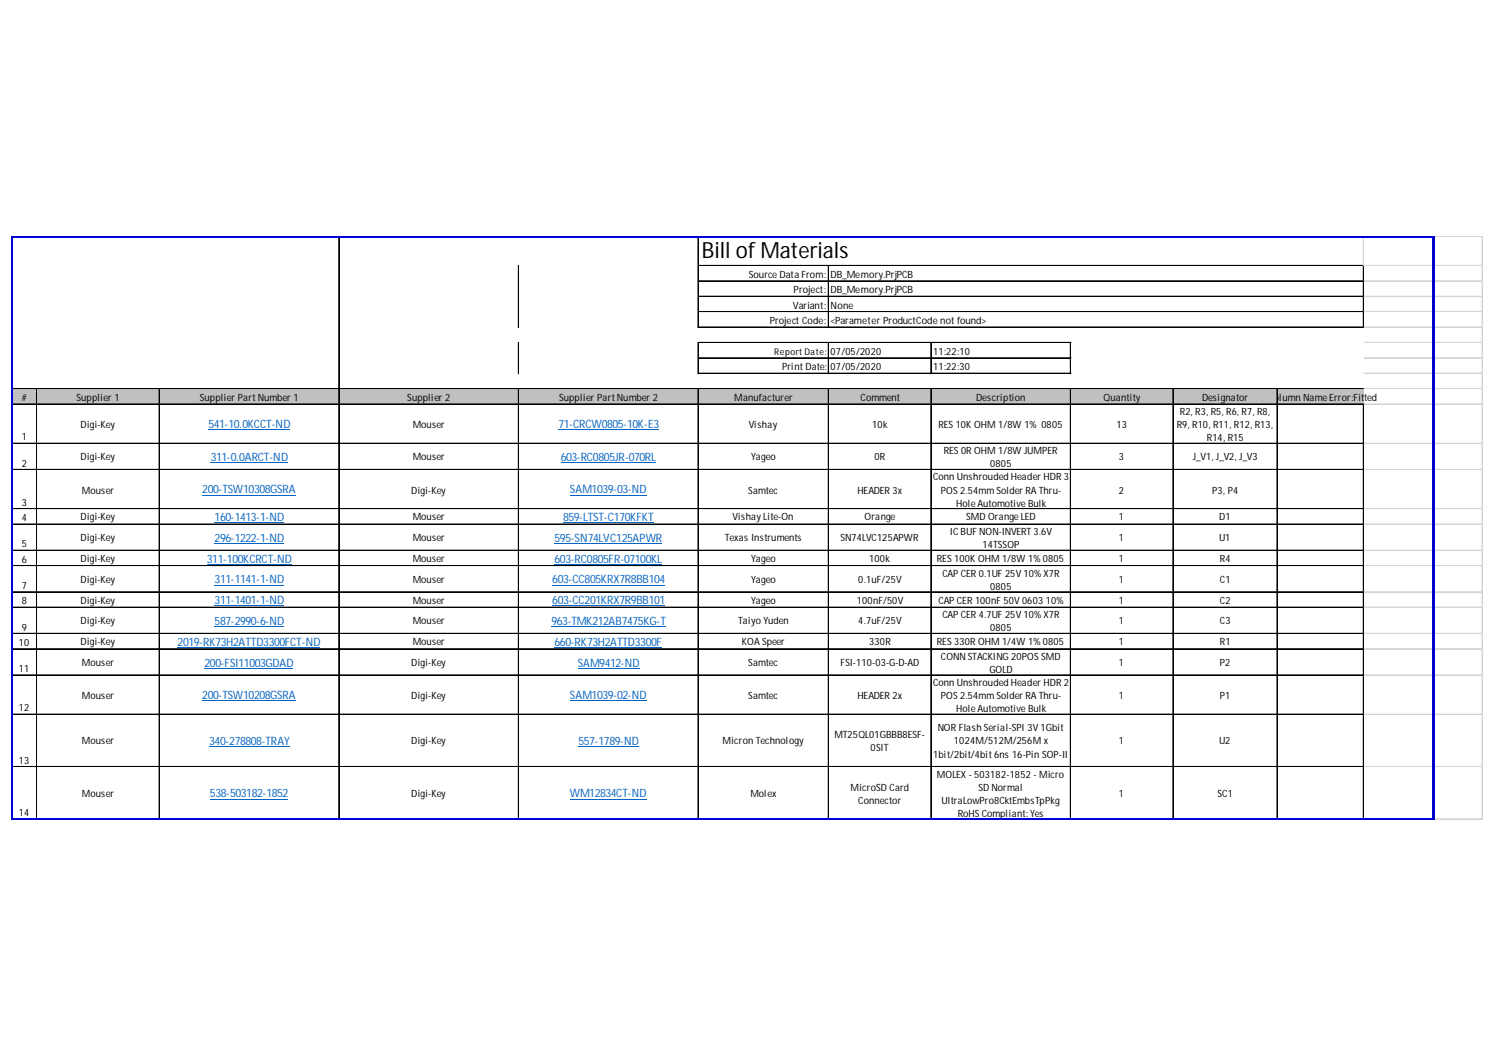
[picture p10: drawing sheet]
<svg xmlns="http://www.w3.org/2000/svg" width="297mm" height="210mm" viewBox="0 0 297 210" stroke-linecap="round" stroke-linejoin="round" font-family="sans-serif">
<defs><g id="words">
<text font-size="4.4" x="139.3" y="51.2">Bill ofMaterials</text>
<g font-size="2.3" fill="#0563c1">
<text x="41.4" y="84.9">541-10.0KCCT-ND</text>
<text x="110.8" y="84.9">71-CRCW0805-10K-E3</text>
<text x="41.8" y="91.5">311-0.0ARCT-ND</text>
<text x="111.3" y="91.5">603-RC0805JR-070RL</text>
<text x="40.1" y="97.9">200-TSW10308GSRA</text>
<text x="113.1" y="97.9">SAM1039-03-ND</text>
<text x="42.6" y="103.4">160-1413-1-ND</text>
<text x="42.6" y="107.5">296-1222-1-ND</text>
<text x="110" y="107.5">595-SN74LVC125APWR</text>
<text x="111.7" y="103.4">859-LTST-C170KFKT</text>
<text x="41.1" y="111.6">311-100KCRCT-ND</text>
<text x="110" y="111.6">603-RC0805FR-07100KL</text>
<text x="42.6" y="115.8">311-1141-1-ND</text>
<text x="42.6" y="119.9">311-1401-1-ND</text>
<text x="109.6" y="115.8">603-CC805KRX7R8BB104</text>
<text x="109.6" y="119.9">603-CC201KRX7R9BB101</text>
<text x="42.6" y="124">587-2990-6-ND</text>
<text x="109.4" y="124">963-TMK212AB7475KG-T</text>
<text x="35.2" y="128.1">2019-RK73H2ATTD3300FCT-ND</text>
<text x="110" y="128.1">660-RK73H2ATTD3300F</text>
<text x="40.6" y="132.3">200-FSI11003GDAD</text>
<text x="114.6" y="132.3">SAM9412-ND</text>
<text x="40.1" y="138.7">200-TSW10208GSRA</text>
<text x="113.1" y="138.7">SAM1039-02-ND</text>
<text x="41.5" y="147.8">340-278808-TRAY</text>
<text x="114.8" y="147.8">557-1789-ND</text>
<text x="41.7" y="158.2">538-503182-1852</text>
<text x="113.1" y="158.2">WM12834CT-ND</text>
</g>
<g font-size="2">
<text x="148.6" y="55.2">Source Data From:</text>
<text x="157.5" y="58.2">Project:</text>
<text x="164.8" y="55.2">DB_Memory.PrjPCB</text>
<text x="164.8" y="58.2">DB_Memory.PrjPCB</text>
<text x="152.7" y="64.3">Project Code:</text>
<text x="157.3" y="61.3">Variant:</text>
<text x="164.8" y="61.3">None</text>
<text x="164.8" y="64.3">&lt;Parameter ProductCode not found&gt;</text>
<text x="164.8" y="70.4">07/05/2020</text>
<text x="185.1" y="70.4">11:22:10</text>
<text x="155.2" y="73.5">Print Date:</text>
<text x="164.8" y="73.5">07/05/2020</text>
<text x="185.1" y="73.5">11:22:30</text>
<text x="4.3" y="79.6">#</text>
<text x="15.2" y="79.6">Supplier 1</text>
<text x="39.7" y="79.6">Supplier PartNumber 1</text>
<text x="80.8" y="79.6">Supplier 2</text>
<text x="111" y="79.6">Supplier PartNumber 2</text>
<text x="145.7" y="79.6">Manufacturer</text>
<text x="170.8" y="79.6">Comment</text>
<text x="193.7" y="79.6">Description</text>
<text x="219" y="79.6">Quantity</text>
<text x="234.1" y="82.3">R2, R3, R5, R6, R7, R8,</text>
<text x="238.5" y="79.6">Designator</text>
<text x="250.8" y="79.6">#Co</text>
<text x="253.8" y="79.6">lumn Name Error:Fit</text>
<text x="270.7" y="79.6">ted</text>
<text x="4.3" y="87.4">1</text>
<text x="16" y="84.9">Digi-Key</text>
<text x="81.9" y="84.9">Mouser</text>
<text x="148.6" y="84.9">Vishay</text>
<text x="173.1" y="84.9">10k</text>
<text x="186.2" y="84.9">RES 10K OHM 1/8W 1% 0805</text>
<text x="221.6" y="84.9">13</text>
<text x="233.5" y="84.9">R9, R10, R11, R12, R13,</text>
<text x="239.5" y="87.5">R14, R15</text>
<text x="4.3" y="92.6">2</text>
<text x="16" y="91.3">Digi-Key</text>
<text x="81.9" y="91.3">Mouser</text>
<text x="149" y="91.3">Yageo</text>
<text x="173.5" y="91.3">0R</text>
<text x="185.1" y="95.3">Conn Unshrouded Header HDR 3</text>
<text x="187.3" y="90.1">RES 0R OHM 1/8W JUMPER</text>
<text x="196.5" y="92.7">0805</text>
<text x="222" y="91.3">3</text>
<text x="236.7" y="91.3">J_V1, J_V2, J_V3</text>
<text x="4.3" y="100.4">3</text>
<text x="16.3" y="97.9">Mouser</text>
<text x="81.6" y="97.9">Digi-Key</text>
<text x="148.4" y="97.9">Samtec</text>
<text x="170.2" y="97.9">HEADER 3x</text>
<text x="186.7" y="97.9">POS 2.54mm Solder RA Thru-</text>
<text x="189.7" y="100.5">Hole Automotive Bulk</text>
<text x="222" y="97.9">2</text>
<text x="240.5" y="97.9">P3, P4</text>
<text x="4.3" y="103.4">4</text>
<text x="16" y="103.3">Digi-Key</text>
<text x="16" y="107.4">Digi-Key</text>
<text x="81.9" y="103.3">Mouser</text>
<text x="81.9" y="107.4">Mouser</text>
<text x="143.8" y="107.4">Texas Instruments</text>
<text x="145.4" y="103.3">Vishay Lite-On</text>
<text x="166.8" y="107.4">SN74LVC125APWR</text>
<text x="171.5" y="103.3">Orange</text>
<text x="188.5" y="106.2">IC BUF NON-INVERT 3.6V</text>
<text x="191.7" y="103.3">SMD Orange LED</text>
<text x="222" y="103.3">1</text>
<text x="222" y="107.4">1</text>
<text x="241.9" y="103.3">D1</text>
<text x="241.9" y="107.4">U1</text>
<text x="4.3" y="108.6">5</text>
<text x="4.3" y="111.7">6</text>
<text x="16" y="111.5">Digi-Key</text>
<text x="81.9" y="111.5">Mouser</text>
<text x="149" y="111.5">Yageo</text>
<text x="172.5" y="111.5">100k</text>
<text x="185.9" y="111.5">RES 100K OHM 1/8W 1% 0805</text>
<text x="194.9" y="108.8">14TSSOP</text>
<text x="222" y="111.5">1</text>
<text x="242.1" y="111.5">R4</text>
<text x="4.3" y="116.8">7</text>
<text x="4.3" y="119.9">8</text>
<text x="16" y="115.6">Digi-Key</text>
<text x="16" y="119.7">Digi-Key</text>
<text x="81.9" y="115.6">Mouser</text>
<text x="81.9" y="119.7">Mouser</text>
<text x="149" y="115.6">Yageo</text>
<text x="149" y="119.7">Yageo</text>
<text x="170" y="119.7">100nF/50V</text>
<text x="170.3" y="115.6">0.1uF/25V</text>
<text x="186.2" y="119.7">CAP CER 100nF 50V 0603</text>
<text x="187" y="114.4">CAP CER 0.1UF 25V 10% X7R</text>
<text x="196.5" y="117">0805</text>
<text x="207.5" y="119.7">10%</text>
<text x="222" y="115.6">1</text>
<text x="222" y="119.7">1</text>
<text x="242.1" y="115.6">C1</text>
<text x="242.1" y="119.7">C2</text>
<text x="4.3" y="125.1">9</text>
<text x="16" y="123.9">Digi-Key</text>
<text x="81.9" y="123.9">Mouser</text>
<text x="146.4" y="123.9">Taiyo Yuden</text>
<text x="170.3" y="123.9">4.7uF/25V</text>
<text x="187" y="122.6">CAP CER 4.7UF 25V 10% X7R</text>
<text x="196.5" y="125.2">0805</text>
<text x="222" y="123.9">1</text>
<text x="242.1" y="123.9">C3</text>
<text x="3.7" y="128.1">10</text>
<text x="16" y="128">Digi-Key</text>
<text x="81.9" y="128">Mouser</text>
<text x="147.2" y="128">KOA Speer</text>
<text x="172.5" y="128">330R</text>
<text x="185.9" y="128">RES 330R OHM 1/4W 1% 0805</text>
<text x="186.7" y="130.9">CONN STACKING 20POS SMD</text>
<text x="222" y="128">1</text>
<text x="242.1" y="128">R1</text>
<text x="3.7" y="133.3">11</text>
<text x="16.3" y="132.1">Mouser</text>
<text x="81.6" y="132.1">Digi-Key</text>
<text x="148.4" y="132.1">Samtec</text>
<text x="166.8" y="132.1">FSI-110-03-G-D-AD</text>
<text x="185.1" y="136.1">Conn Unshrouded Header HDR 2</text>
<text x="196.3" y="133.5">GOLD</text>
<text x="222" y="132.1">1</text>
<text x="242.1" y="132.1">P2</text>
<text x="3.7" y="141.1">12</text>
<text x="16.3" y="138.7">Mouser</text>
<text x="81.6" y="138.7">Digi-Key</text>
<text x="148.4" y="138.7">Samtec</text>
<text x="170.2" y="138.7">HEADER 2x</text>
<text x="186.7" y="138.7">POS 2.54mm Solder RA Thru-</text>
<text x="189.7" y="141.3">Hole Automotive Bulk</text>
<text x="222" y="138.7">1</text>
<text x="242.1" y="138.7">P1</text>
<text x="16.3" y="147.7">Mouser</text>
<text x="81.6" y="147.7">Digi-Key</text>
<text x="143.4" y="147.7">Micron Technology</text>
<text x="165.6" y="146.5">MT25QL01GBBB8ESF-</text>
<text x="172.8" y="149.1">0SIT</text>
<text x="186.1" y="145.1">NOR Flash Serial-SPI 3V 1Gbit</text>
<text x="189.3" y="147.7">1024M/512M/256M x</text>
<text x="222" y="147.7">1</text>
<text x="241.9" y="147.7">U2</text>
<text x="3.7" y="151.5">13</text>
<text x="185.1" y="150.3">1bit/2bit/4bit 6ns 16-Pin SOP-II</text>
<text x="185.9" y="154.3">MOLEX - 503182-1852 - Micro</text>
<text x="3.7" y="161.9">14</text>
<text x="16.3" y="158.1">Mouser</text>
<text x="81.6" y="158.1">Digi-Key</text>
<text x="148.9" y="158.1">Molex</text>
<text x="168.8" y="156.9">MicroSD Card</text>
<text x="170.3" y="159.4">Connector</text>
<text x="186.8" y="159.4">UltraLowPro8CktEmbsTpPkg</text>
<text x="194.2" y="156.9">SD Normal</text>
<text x="222" y="158.1">1</text>
<text x="241.6" y="158.1">SC1</text>
<text x="190" y="162">RoHS Compliant: Yes</text>
</g>
<text font-size="1.8" x="153.6" y="70.4">Report Date:</text>
</g></defs>
<path d="M2.3 77.1h268.4v3.2h-268.4z" fill="#c0c0c0"/>
<g fill="none" stroke="#0563c1" stroke-width=".2">
<path d="M40.1 98.2h18.5M41.4 85.3h16.2M41.8 91.8h15.3M110.8 85.3h19.9M111.3 91.8h18.8M113.1 98.2h15.1M41.1 112h16.8M42.6 103.7h13.7M42.6 107.9h13.7M42.6 116.1h13.7M109.6 116.1h22.3M110 107.9h21.3"/>
<path d="M110 112h21.3M111.7 103.7h17.9M35.2 128.5h28.3M40.1 139h18.5M40.6 132.6h17.6M42.6 120.2h13.7M42.6 124.3h13.7M109.4 124.3h22.7M109.6 120.2h22.3M110 128.5h21.3M113.1 139h15.1M114.6 132.6h12.3"/>
<path d="M41.5 148.2h15.9M41.7 158.6h15.4M113.1 158.6h15.1M114.8 148.2h11.9"/>
</g>
<path d="M2.4 46.9h65" fill="none" stroke="#000" stroke-width=".2"/>
<path d="M164.3 46.9v.1" fill="none" stroke="#d4d4d4" stroke-width=".2"/>
<path d="M164.3 46.9h.2v.1h-.2z" fill="#d4d4d4"/>
<path d="M102.9 52.7v12.3M138.5 46.9v18.1M138.6 46.9v18.1M138.6 52.7h132.1M138.6 55.7h132.1M138.6 55.8h132.1M138.6 58.8h132.1M138.6 61.8h132.1M138.6 61.9h132.1" fill="none" stroke="#000" stroke-width=".2"/>
<path d="M253.4 46.9v.1M270.5 46.9v5.8M270.6 46.9v5.8" fill="none" stroke="#d4d4d4" stroke-width=".2"/>
<path d="M253.4 46.9h.1v.1h-.1z" fill="#d4d4d4"/>
<path d="M164.3 52.8v12.2M164.4 52.8v12.2M270.5 52.8v12.2M270.6 52.8v12.2M138.6 64.9h132.1" fill="none" stroke="#000" stroke-width=".2"/>
<path d="M184.7 46.9v.1" fill="none" stroke="#d4d4d4" stroke-width=".2"/>
<path d="M184.7 46.9h.1v.1h-.1z" fill="#d4d4d4"/>
<path d="M138.6 67.9h73.9M138.6 68h73.9" fill="none" stroke="#000" stroke-width=".2"/>
<path d="M212.4 46.9v.1" fill="none" stroke="#d4d4d4" stroke-width=".2"/>
<path d="M212.4 46.9h.1v.1h-.1z" fill="#d4d4d4"/>
<path d="M232.7 46.9v.1" fill="none" stroke="#d4d4d4" stroke-width=".2"/>
<path d="M232.7 46.9h.2v.1h-.2z" fill="#d4d4d4"/>
<g fill="none" stroke="#000" stroke-width=".2">
<path d="M2.2 46.9v115.7M2.3 46.9v115.7M67.2 47v115.6M67.3 47v115.6M2.4 77.1h268.3M2.4 77.2h268.3M7.2 77.2v85.4M7.3 77.2v85.4M31.6 77.2v85.4M102.9 67.9v6.3M102.9 77.2v85.4M138.5 67.9v6.3"/>
<path d="M138.5 77.2v85.4M138.6 67.9v6.3M138.6 77.2v85.4M138.6 71h73.9M138.6 71.1h73.9M138.6 74h73.9M138.6 74.1h73.9M164.3 68.1v6.1M164.3 77.2v85.4M164.4 68.1v6.1M164.4 77.2v85.4M184.7 68.1v6.1"/>
<path d="M184.7 77.2v85.4M184.8 68.1v6.1M184.8 77.2v85.4M212.4 68.1v6.1M212.4 77.2v85.4M212.5 68.1v6.1M212.5 77.2v85.4M232.7 77.2v85.4M232.8 77.2v85.4M253.4 77.2v85.4M253.5 77.2v85.4M2.4 80.1h268.3"/>
<path d="M2.4 80.2h268.3M2.4 87.9h268.3M2.4 88h268.3M2.4 93.1h268.3M2.4 93.2h268.3M270.5 80.3v82.3M270.6 80.3v82.3M2.4 100.9h268.3M2.4 101h268.3M2.4 104h268.3M2.4 109.2h268.3M2.4 112.2h268.3"/>
<path d="M2.4 112.3h268.3M2.4 117.4h268.3M2.4 117.5h268.3M2.4 120.5h268.3M2.4 125.6h268.3M2.4 125.7h268.3M2.4 128.7h268.3M2.4 128.8h268.3M2.4 133.9h268.3M2.4 134h268.3M2.4 141.7h268.3M2.4 141.8h268.3"/>
<path d="M2.4 152.1h268.3M2.4 162.4h268.3M2.4 162.5h268.3"/>
</g>
<path d="M2.2 162.6h.1" fill="none" stroke="#d4d4d4" stroke-width=".2"/>
<path d="M2.2 162.6h.2z" fill="#d4d4d4"/>
<path d="M7.2 162.6h.1" fill="none" stroke="#d4d4d4" stroke-width=".2"/>
<path d="M7.2 162.6h.2z" fill="#d4d4d4"/>
<path d="M31.6 162.6h.1" fill="none" stroke="#d4d4d4" stroke-width=".2"/>
<path d="M31.6 162.6h.1z" fill="#d4d4d4"/>
<path d="M67.2 162.6h.1" fill="none" stroke="#d4d4d4" stroke-width=".2"/>
<path d="M67.2 162.6h.2z" fill="#d4d4d4"/>
<path d="M102.9 162.6h.1" fill="none" stroke="#d4d4d4" stroke-width=".2"/>
<path d="M102.9 162.6h.1z" fill="#d4d4d4"/>
<path d="M138.5 162.6h.1" fill="none" stroke="#d4d4d4" stroke-width=".2"/>
<path d="M138.5 162.6h.1z" fill="#d4d4d4"/>
<path d="M164.3 162.6h.1" fill="none" stroke="#d4d4d4" stroke-width=".2"/>
<path d="M164.3 162.6h.2z" fill="#d4d4d4"/>
<path d="M184.7 162.6h.1" fill="none" stroke="#d4d4d4" stroke-width=".2"/>
<path d="M184.7 162.6h.1z" fill="#d4d4d4"/>
<path d="M212.4 162.6h.1" fill="none" stroke="#d4d4d4" stroke-width=".2"/>
<path d="M212.4 162.6h.1z" fill="#d4d4d4"/>
<path d="M232.7 162.6h.1" fill="none" stroke="#d4d4d4" stroke-width=".2"/>
<path d="M232.7 162.6h.2z" fill="#d4d4d4"/>
<path d="M253.4 162.6h.1" fill="none" stroke="#d4d4d4" stroke-width=".2"/>
<path d="M253.4 162.6h.1z" fill="#d4d4d4"/>
<path d="M270.5 162.6h.1" fill="none" stroke="#d4d4d4" stroke-width=".2"/>
<path d="M270.5 162.6h.2z" fill="#d4d4d4"/>
<g fill="none" stroke="#d4d4d4" stroke-width=".2">
<path d="M138.6 46.9h155.7M270.7 52.7h23.6M270.7 55.7h23.6M270.7 55.8h23.6M270.7 58.8h23.6M284.3 46.9v115.7M284.4 46.9v115.7M294.1 46.9v115.7M270.7 61.8h23.6M270.7 61.9h23.6M270.7 64.9h23.6M270.7 67.9h23.6"/>
<path d="M270.7 68h23.6M270.7 71h23.6M270.7 71.1h23.6M270.7 74h23.6M270.7 74.1h23.6M270.7 77.1h23.6M270.7 77.2h23.6M270.7 80.1h23.6M270.7 80.2h23.6M270.7 87.9h23.6M270.7 88h23.6M270.7 93.1h23.6"/>
<path d="M270.7 93.2h23.6M270.7 100.9h23.6M270.7 101h23.6M270.7 104h23.6M270.7 109.2h23.6M270.7 112.2h23.6M270.7 112.3h23.6M270.7 117.4h23.6M270.7 117.5h23.6M270.7 120.5h23.6M270.7 125.6h23.6M270.7 125.7h23.6"/>
<path d="M270.7 128.7h23.6M270.7 128.8h23.6M270.7 133.9h23.6M270.7 134h23.6M270.7 141.7h23.6M270.7 141.8h23.6M270.7 152.1h23.6M270.7 162.4h23.6M270.7 162.5h23.6"/>
</g>
<path d="M2.3 47.1h282.3M2.4 47v115.6" fill="none" stroke="#0000d0" stroke-width=".2"/>
<path d="M2.3 162.5h282.3" fill="none" stroke="#0000d0" stroke-width=".36"/>
<path d="M284.1 47h.5v115.6h-.5z" fill="#0000d0"/>
<use href="#words"/>
</svg>
